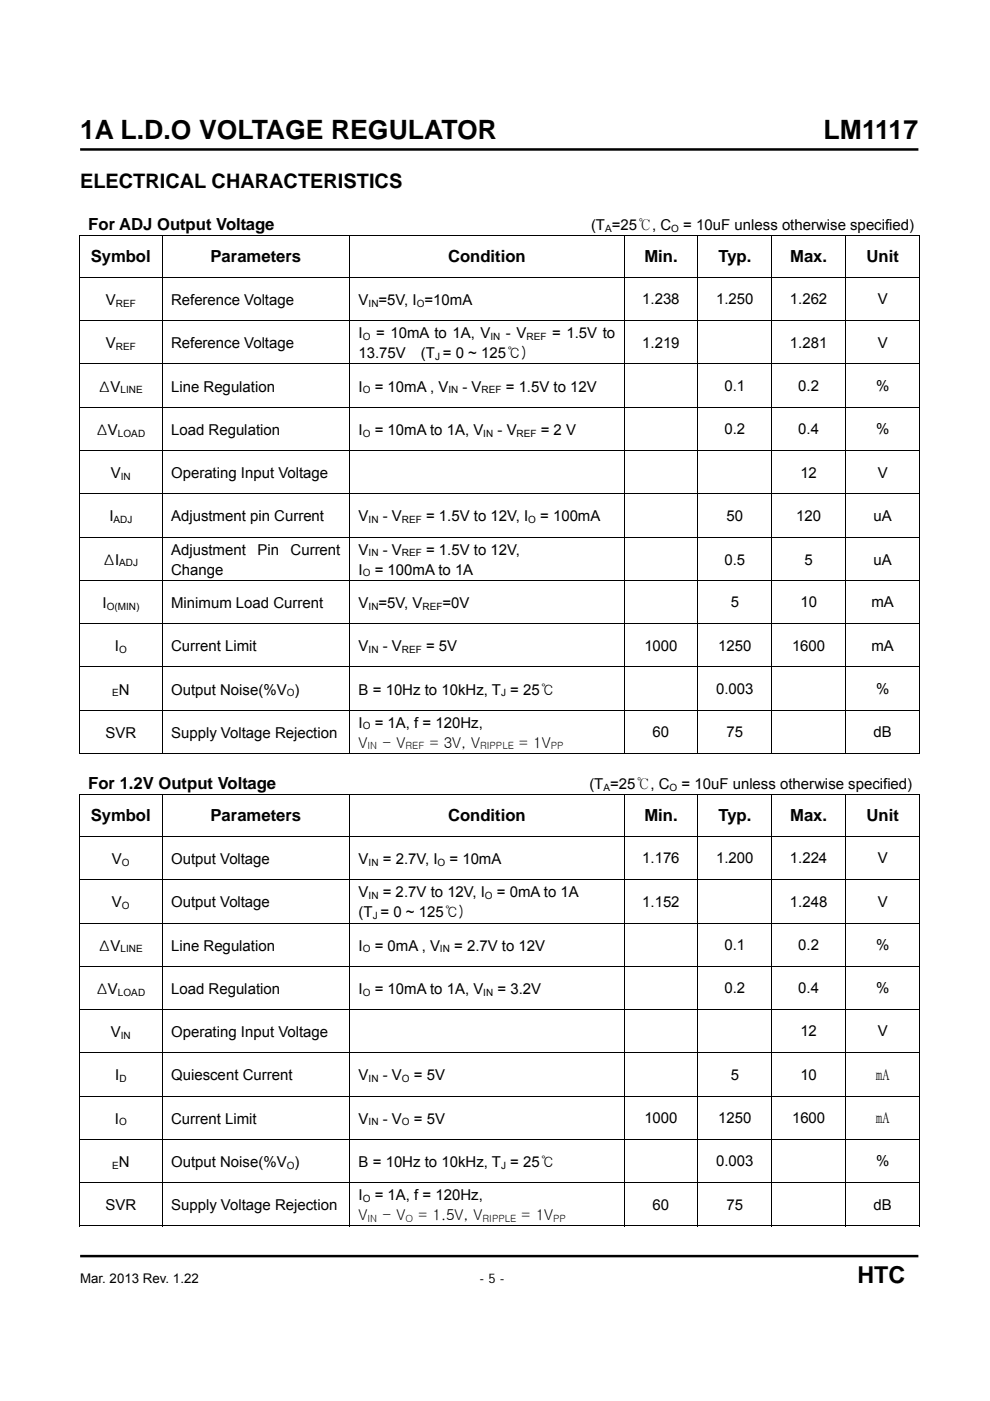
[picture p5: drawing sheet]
<svg xmlns="http://www.w3.org/2000/svg" width="210mm" height="297mm" viewBox="0 0 210 297" stroke-linecap="round" stroke-linejoin="round" font-family="sans-serif">
<defs><g id="words">
<g font-size="5.7">
<text x="17" y="29.5">1A L.D.O VOLTAGE REGULATOR</text>
<text x="174.7" y="29.5">LM1117</text>
</g>
<text font-size="4.9" x="181.8" y="271.9">HTC</text>
<text font-size="4.2" x="17" y="39.8">ELECTRICAL CHARACTERISTICS</text>
<g font-size="3.5">
<text x="18.7" y="48.9">For ADJ Output Voltage</text>
<text x="19.3" y="55.6">Symbol</text>
<text x="44.6" y="55.6">Parameters</text>
<text x="95" y="55.6">Condition</text>
<text x="136.7" y="55.6">Min.</text>
<text x="152.4" y="55.6">Typ.</text>
<text x="167.6" y="55.6">Max.</text>
<text x="183.8" y="55.6">Unit</text>
<text x="18.7" y="167.4">For 1.2V Output Voltage</text>
<text x="19.3" y="174.1">Symbol</text>
<text x="44.6" y="174.1">Parameters</text>
<text x="95" y="174.1">Condition</text>
<text x="136.7" y="174.1">Min.</text>
<text x="152.4" y="174.1">Typ.</text>
<text x="167.6" y="174.1">Max.</text>
<text x="183.8" y="174.1">Unit</text>
</g>
<g font-size="3.2">
<text x="125.4" y="48.9">(T =25℃, C</text>
<text x="144.9" y="48.9">= 10uF unless otherwise specified)</text>
<text x="22.5" y="64.7">V</text>
<text x="36.3" y="64.7">Reference Voltage</text>
<text x="76.1" y="64.7">V =5V, I =10mA</text>
<text x="136.2" y="64.6">1.238</text>
<text x="151.9" y="64.6">1.250</text>
<text x="167.6" y="64.6">1.262</text>
<text x="186.2" y="64.6">V</text>
<text x="76.1" y="71.8">I</text>
<text x="79.8" y="71.8">= 10mA to 1A, V</text>
<text x="107.3" y="71.8">- V</text>
<text x="117.1" y="71.8">= 1.5V to</text>
<text x="22.5" y="73.9">V</text>
<text x="36.3" y="73.9">Reference Voltage</text>
<text x="76.1" y="76">13.75V</text>
<text x="89.3" y="76">(T = 0 ~ 125℃)</text>
<text x="136.2" y="73.7">1.219</text>
<text x="167.6" y="73.7">1.281</text>
<text x="186.2" y="73.7">V</text>
<text x="21" y="83">ΔV</text>
<text x="36.3" y="83">Line Regulation</text>
<text x="76" y="83">I</text>
<text x="79.5" y="83">= 10mA , V</text>
<text x="98.1" y="83">- V</text>
<text x="107.3" y="83">= 1.5V to 12V</text>
<text x="153.6" y="82.9">0.1</text>
<text x="169.3" y="82.9">0.2</text>
<text x="185.8" y="82.9">%</text>
<text x="20.5" y="92.2">ΔV</text>
<text x="36.3" y="92.2">Load Regulation</text>
<text x="76" y="92.2">I</text>
<text x="79.5" y="92.2">= 10mA to 1A, V</text>
<text x="105.5" y="92.2">- V</text>
<text x="114.7" y="92.2">= 2 V</text>
<text x="153.6" y="92.1">0.2</text>
<text x="169.3" y="92.1">0.4</text>
<text x="185.8" y="92.1">%</text>
<text x="23.5" y="101.4">V</text>
<text x="36.3" y="101.4">Operating Input Voltage</text>
<text x="169.8" y="101.2">12</text>
<text x="186.2" y="101.2">V</text>
<text x="23.2" y="110.6">I</text>
<text x="36.3" y="110.6">Adjustment pin Current</text>
<text x="76.1" y="110.6">V</text>
<text x="81.2" y="110.6">- V</text>
<text x="90.4" y="110.6">= 1.5V to 12V, I</text>
<text x="114.6" y="110.6">= 100mA</text>
<text x="154.1" y="110.4">50</text>
<text x="168.9" y="110.4">120</text>
<text x="185.3" y="110.4">uA</text>
<text x="22" y="119.7">ΔI</text>
<text x="36.3" y="117.6">Adjustment</text>
<text x="54.6" y="117.6">Pin</text>
<text x="61.6" y="117.6">Current</text>
<text x="76.1" y="117.6">V</text>
<text x="81.2" y="117.6">- V</text>
<text x="90.4" y="117.6">= 1.5V to 12V,</text>
<text x="153.6" y="119.7">0.5</text>
<text x="170.6" y="119.7">5</text>
<text x="185.3" y="119.7">uA</text>
<text x="36.3" y="121.9">Change</text>
<text x="76.1" y="121.9">I</text>
<text x="79.5" y="121.9">= 100mA to 1A</text>
<text x="21.7" y="128.9">I</text>
<text x="36.3" y="128.9">Minimum Load Current</text>
<text x="76.1" y="128.9">V =5V, V</text>
<text x="93.9" y="128.9">=0V</text>
<text x="155" y="128.8">5</text>
<text x="169.8" y="128.8">10</text>
<text x="184.9" y="128.8">mA</text>
<text x="136.7" y="137.9">1000</text>
<text x="152.3" y="137.9">1250</text>
<text x="168" y="137.9">1600</text>
<text x="184.8" y="137.9">mA</text>
<text x="24.4" y="138.1">I</text>
<text x="36.3" y="138.1">Current Limit</text>
<text x="76.1" y="138.1">V</text>
<text x="81.2" y="138.1">- V</text>
<text x="90.4" y="138.1">= 5V</text>
<text x="25.2" y="147.3">N</text>
<text x="36.3" y="147.3">Output Noise(%V )</text>
<text x="76" y="147.3">B = 10Hz to 10kHz, T = 25℃</text>
<text x="151.9" y="147.1">0.003</text>
<text x="185.8" y="147.1">%</text>
<text x="76.1" y="154.3">I</text>
<text x="79.5" y="154.3">= 1A, f = 120Hz,</text>
<text x="22.4" y="156.4">SVR</text>
<text x="36.3" y="156.4">Supply Voltage Rejection</text>
<text x="76.1" y="158.5">V</text>
<text x="81.1" y="158.5">- V</text>
<text x="91.1" y="158.5">= 3V, V</text>
<text x="110.1" y="158.5">= 1V</text>
<text x="138.4" y="156.3">60</text>
<text x="154.1" y="156.3">75</text>
<text x="185.3" y="156.3">dB</text>
<text x="125" y="167.4">(T =25℃, C</text>
<text x="144.5" y="167.4">= 10uF unless otherwise specified)</text>
<text x="23.7" y="183.2">V</text>
<text x="36.3" y="183.2">Output Voltage</text>
<text x="76.1" y="183.2">V</text>
<text x="81.2" y="183.2">= 2.7V, I</text>
<text x="95.3" y="183.2">= 10mA</text>
<text x="136.2" y="183.1">1.176</text>
<text x="151.9" y="183.1">1.200</text>
<text x="167.6" y="183.1">1.224</text>
<text x="186.2" y="183.1">V</text>
<text x="76.1" y="190.3">V</text>
<text x="81.2" y="190.3">= 2.7V to 12V, I</text>
<text x="105.4" y="190.3">= 0mA to 1A</text>
<text x="23.7" y="192.4">V</text>
<text x="36.3" y="192.4">Output Voltage</text>
<text x="76.1" y="194.5">(T = 0 ~ 125℃)</text>
<text x="136.2" y="192.2">1.152</text>
<text x="167.6" y="192.2">1.248</text>
<text x="186.2" y="192.2">V</text>
<text x="21" y="201.5">ΔV</text>
<text x="36.3" y="201.5">Line Regulation</text>
<text x="76" y="201.5">I</text>
<text x="79.5" y="201.5">= 0mA , V</text>
<text x="96.3" y="201.5">= 2.7V to 12V</text>
<text x="153.6" y="201.4">0.1</text>
<text x="169.3" y="201.4">0.2</text>
<text x="185.8" y="201.4">%</text>
<text x="20.5" y="210.7">ΔV</text>
<text x="36.3" y="210.7">Load Regulation</text>
<text x="76" y="210.7">I</text>
<text x="79.5" y="210.7">= 10mA to 1A, V</text>
<text x="105.5" y="210.7">= 3.2V</text>
<text x="153.6" y="210.6">0.2</text>
<text x="169.3" y="210.6">0.4</text>
<text x="185.8" y="210.6">%</text>
<text x="23.5" y="219.9">V</text>
<text x="36.3" y="219.9">Operating Input Voltage</text>
<text x="169.8" y="219.8">12</text>
<text x="186.2" y="219.8">V</text>
<text x="24.4" y="229.1">I</text>
<text x="36.3" y="229.1">Quiescent Current</text>
<text x="76.1" y="229.1">V</text>
<text x="81.2" y="229.1">- V</text>
<text x="87.8" y="229.1">= 5V</text>
<text x="155" y="228.9">5</text>
<text x="169.8" y="228.9">10</text>
<text x="185.6" y="229">㎃</text>
<text x="24.4" y="238.3">I</text>
<text x="36.3" y="238.3">Current Limit</text>
<text x="76.1" y="238.3">V</text>
<text x="81.2" y="238.3">- V</text>
<text x="87.8" y="238.3">= 5V</text>
<text x="136.7" y="238.1">1000</text>
<text x="152.3" y="238.1">1250</text>
<text x="168" y="238.1">1600</text>
<text x="185.6" y="238.1">㎃</text>
<text x="25.2" y="247.4">N</text>
<text x="36.3" y="247.4">Output Noise(%V )</text>
<text x="76" y="247.4">B = 10Hz to 10kHz, T = 25℃</text>
<text x="151.9" y="247.3">0.003</text>
<text x="185.8" y="247.3">%</text>
<text x="22.4" y="256.6">SVR</text>
<text x="36.3" y="256.6">Supply Voltage Rejection</text>
<text x="76.1" y="254.5">I</text>
<text x="79.5" y="254.5">= 1A, f = 120Hz,</text>
<text x="138.4" y="256.5">60</text>
<text x="154.1" y="256.5">75</text>
<text x="185.3" y="256.5">dB</text>
<text x="76.1" y="258.7">V</text>
<text x="81.1" y="258.7">- V</text>
<text x="88.7" y="258.7">= 1.5V, V</text>
<text x="110.6" y="258.7">= 1V</text>
</g>
<g font-size="2.8">
<text x="17" y="271.9">Mar. 2013 Rev. 1.22</text>
<text x="101.7" y="271.9">- 5 -</text>
</g>
<g font-size="2.1">
<text x="128.4" y="49.2">A</text>
<text x="142.4" y="49.2">O</text>
<text x="24.6" y="65.1">REF</text>
<text x="78.2" y="65.1">IN</text>
<text x="88.4" y="65.1">O</text>
<text x="24.6" y="74.2">REF</text>
<text x="76.9" y="72.1">O</text>
<text x="92.3" y="76.3">J</text>
<text x="104" y="72.1">IN</text>
<text x="111.7" y="72.1">REF</text>
<text x="25.5" y="83.4">LINE</text>
<text x="76.9" y="83.4">O</text>
<text x="95.1" y="83.4">IN</text>
<text x="102.2" y="83.4">REF</text>
<text x="25" y="92.6">LOAD</text>
<text x="76.9" y="92.6">O</text>
<text x="102.5" y="92.6">IN</text>
<text x="109.6" y="92.6">REF</text>
<text x="25.6" y="101.7">IN</text>
<text x="24.1" y="110.9">ADJ</text>
<text x="78.2" y="110.9">IN</text>
<text x="85.2" y="110.9">REF</text>
<text x="112" y="110.9">O</text>
<text x="78.2" y="118">IN</text>
<text x="85.2" y="118">REF</text>
<text x="25.3" y="120.1">ADJ</text>
<text x="76.9" y="122.2">O</text>
<text x="22.6" y="129.3">O(MIN)</text>
<text x="78.2" y="129.3">IN</text>
<text x="89.6" y="129.3">REF</text>
<text x="25.3" y="138.4">O</text>
<text x="78.2" y="138.4">IN</text>
<text x="85.2" y="138.4">REF</text>
<text x="23.8" y="147.6">E</text>
<text x="60.8" y="147.6">O</text>
<text x="106.3" y="147.6">J</text>
<text x="76.9" y="154.7">O</text>
<text x="78" y="158.9">IN</text>
<text x="86" y="158.9">REF</text>
<text x="101.9" y="158.9">RIPPLE</text>
<text x="116.8" y="158.9">PP</text>
<text x="128" y="167.7">A</text>
<text x="142" y="167.7">O</text>
<text x="25.9" y="183.6">O</text>
<text x="78.2" y="183.6">IN</text>
<text x="92.8" y="183.6">O</text>
<text x="78.2" y="190.6">IN</text>
<text x="102.8" y="190.6">O</text>
<text x="25.9" y="192.7">O</text>
<text x="79.1" y="194.9">J</text>
<text x="25.5" y="201.9">LINE</text>
<text x="76.9" y="201.9">O</text>
<text x="93.3" y="201.9">IN</text>
<text x="25" y="211.1">LOAD</text>
<text x="76.9" y="211.1">O</text>
<text x="102.5" y="211.1">IN</text>
<text x="25.6" y="220.3">IN</text>
<text x="25.3" y="229.4">D</text>
<text x="78.2" y="229.4">IN</text>
<text x="85.2" y="229.4">O</text>
<text x="25.3" y="238.6">O</text>
<text x="78.2" y="238.6">IN</text>
<text x="85.2" y="238.6">O</text>
<text x="23.8" y="247.8">E</text>
<text x="60.8" y="247.8">O</text>
<text x="106.3" y="247.8">J</text>
<text x="76.9" y="254.8">O</text>
<text x="78" y="259.1">IN</text>
<text x="86" y="259.1">O</text>
<text x="102.4" y="259.1">RIPPLE</text>
<text x="117.3" y="259.1">PP</text>
</g>
</g></defs>
<path d="M17 31.7h177.8M17 266.3h177.8" fill="none" stroke="#000" stroke-width=".53"/>
<path d="M16.8 49.8h.2v.2h-.2zM195 49.8h.2v.2h-.2zM195 159.7h.2v.1h-.2zM16.8 168.3h.2v.2h-.2zM195 168.3h.2v.2h-.2zM195 259.8h.2v.2h-.2z" fill="#000"/>
<g fill="none" stroke="#000" stroke-width=".21">
<path d="M16.8 49.9h178.4M16.8 58.8h178.4M16.9 50v8.8M16.9 58.9v9M34.4 50v8.8M34.4 58.9v9M74.1 50v8.8M74.1 58.9v9M132.4 50v8.8M132.4 58.9v9M148 50v8.8M148 58.9v9"/>
<path d="M163.7 50v8.8M163.7 58.9v9M179.4 50v8.8M179.4 58.9v9M195.1 50v8.8M195.1 58.9v9M16.8 68h178.4M16.8 77.2h178.4M16.9 68.1v9M16.9 77.3v9M34.4 68.1v9M34.4 77.3v9"/>
<path d="M74.1 68.1v9M74.1 77.3v9M132.4 68.1v9M132.4 77.3v9M148 68.1v9M148 77.3v9M163.7 68.1v9M163.7 77.3v9M179.4 68.1v9M179.4 77.3v9M195.1 68.1v9M195.1 77.3v9"/>
<path d="M16.8 86.4h178.4M16.8 95.5h178.4M16.9 86.4v9M16.9 95.6v9M34.4 86.4v9M34.4 95.6v9M74.1 86.4v9M74.1 95.6v9M132.4 86.4v9M132.4 95.6v9M148 86.4v9M148 95.6v9"/>
<path d="M163.7 86.4v9M163.7 95.6v9M179.4 86.4v9M179.4 95.6v9M195.1 86.4v9M195.1 95.6v9M16.8 104.7h178.4M16.8 113.9h178.4M16.9 104.8v9M16.9 114v9M34.4 104.8v9M34.4 114v9"/>
<path d="M74.1 104.8v9M74.1 114v9M132.4 104.8v9M132.4 114v9M148 104.8v9M148 114v9M163.7 104.8v9M163.7 114v9M179.4 104.8v9M179.4 114v9M195.1 104.8v9M195.1 114v9"/>
<path d="M16.8 123h178.4M16.8 132.2h178.4M16.9 123.1v9M16.9 132.3v9M34.4 123.1v9M34.4 132.3v9M74.1 123.1v9M74.1 132.3v9M132.4 123.1v9M132.4 132.3v9M148 123.1v9M148 132.3v9"/>
<path d="M163.7 123.1v9M163.7 132.3v9M179.4 123.1v9M179.4 132.3v9M195.1 123.1v9M195.1 132.3v9M16.8 141.4h178.4M16.8 150.6h178.4M16.8 159.7h17.5M16.9 141.5v9M16.9 150.6v9.2M34.4 141.5v9"/>
<path d="M34.4 150.6v9.2M34.5 159.7h39.6M74.1 141.5v9M74.1 150.6v9.2M74.2 159.7h58.1M132.4 141.5v9M132.4 150.6v9.2M132.5 159.7h15.5M148 141.5v9M148 150.6v9.2M148.1 159.7h15.5M163.7 141.5v9"/>
<path d="M163.7 150.6v9.2M163.8 159.7h15.5M179.4 141.5v9M179.4 150.6v9.2M179.5 159.7h15.5M195.1 141.5v9M195.1 150.6v9.2M16.8 168.4h178.4M16.8 177.4h178.4M16.9 168.5v8.8M16.9 177.4v9M34.4 168.5v8.8"/>
<path d="M34.4 177.4v9M74.1 168.5v8.8M74.1 177.4v9M132.4 168.5v8.8M132.4 177.4v9M148 168.5v8.8M148 177.4v9M163.7 168.5v8.8M163.7 177.4v9M179.4 168.5v8.8M179.4 177.4v9M195.1 168.5v8.8"/>
<path d="M195.1 177.4v9M16.8 186.5h178.4M16.8 195.7h178.4M16.9 186.6v9M16.9 195.8v9M34.4 186.6v9M34.4 195.8v9M74.1 186.6v9M74.1 195.8v9M132.4 186.6v9M132.4 195.8v9M148 186.6v9"/>
<path d="M148 195.8v9M163.7 186.6v9M163.7 195.8v9M179.4 186.6v9M179.4 195.8v9M195.1 186.6v9M195.1 195.8v9M16.8 204.9h178.4M16.8 214h178.4M16.9 205v9M16.9 214.1v9M34.4 205v9"/>
<path d="M34.4 214.1v9M74.1 205v9M74.1 214.1v9M132.4 205v9M132.4 214.1v9M148 205v9M148 214.1v9M163.7 205v9M163.7 214.1v9M179.4 205v9M179.4 214.1v9M195.1 205v9"/>
<path d="M195.1 214.1v9M16.8 223.2h178.4M16.8 232.4h178.4M16.9 223.3v9M16.9 232.5v9M34.4 223.3v9M34.4 232.5v9M74.1 223.3v9M74.1 232.5v9M132.4 223.3v9M132.4 232.5v9M148 223.3v9"/>
<path d="M148 232.5v9M163.7 223.3v9M163.7 232.5v9M179.4 223.3v9M179.4 232.5v9M195.1 223.3v9M195.1 232.5v9M16.8 241.6h178.4M16.8 250.7h178.4M16.8 259.9h17.5M16.9 241.6v9.1M16.9 250.8v9.2"/>
<path d="M34.4 241.6v9.1M34.4 250.8v9.2M34.5 259.9h39.6M74.1 241.6v9.1M74.1 250.8v9.2M74.2 259.9h58.1M132.4 241.6v9.1M132.4 250.8v9.2M132.5 259.9h15.5M148 241.6v9.1M148 250.8v9.2M148.1 259.9h15.5"/>
<path d="M163.7 241.6v9.1M163.7 250.8v9.2M163.8 259.9h15.5M179.4 241.6v9.1M179.4 250.8v9.2M179.5 259.9h15.5M195.1 241.6v9.1M195.1 250.8v9.2"/>
</g>
<use href="#words"/>
</svg>
